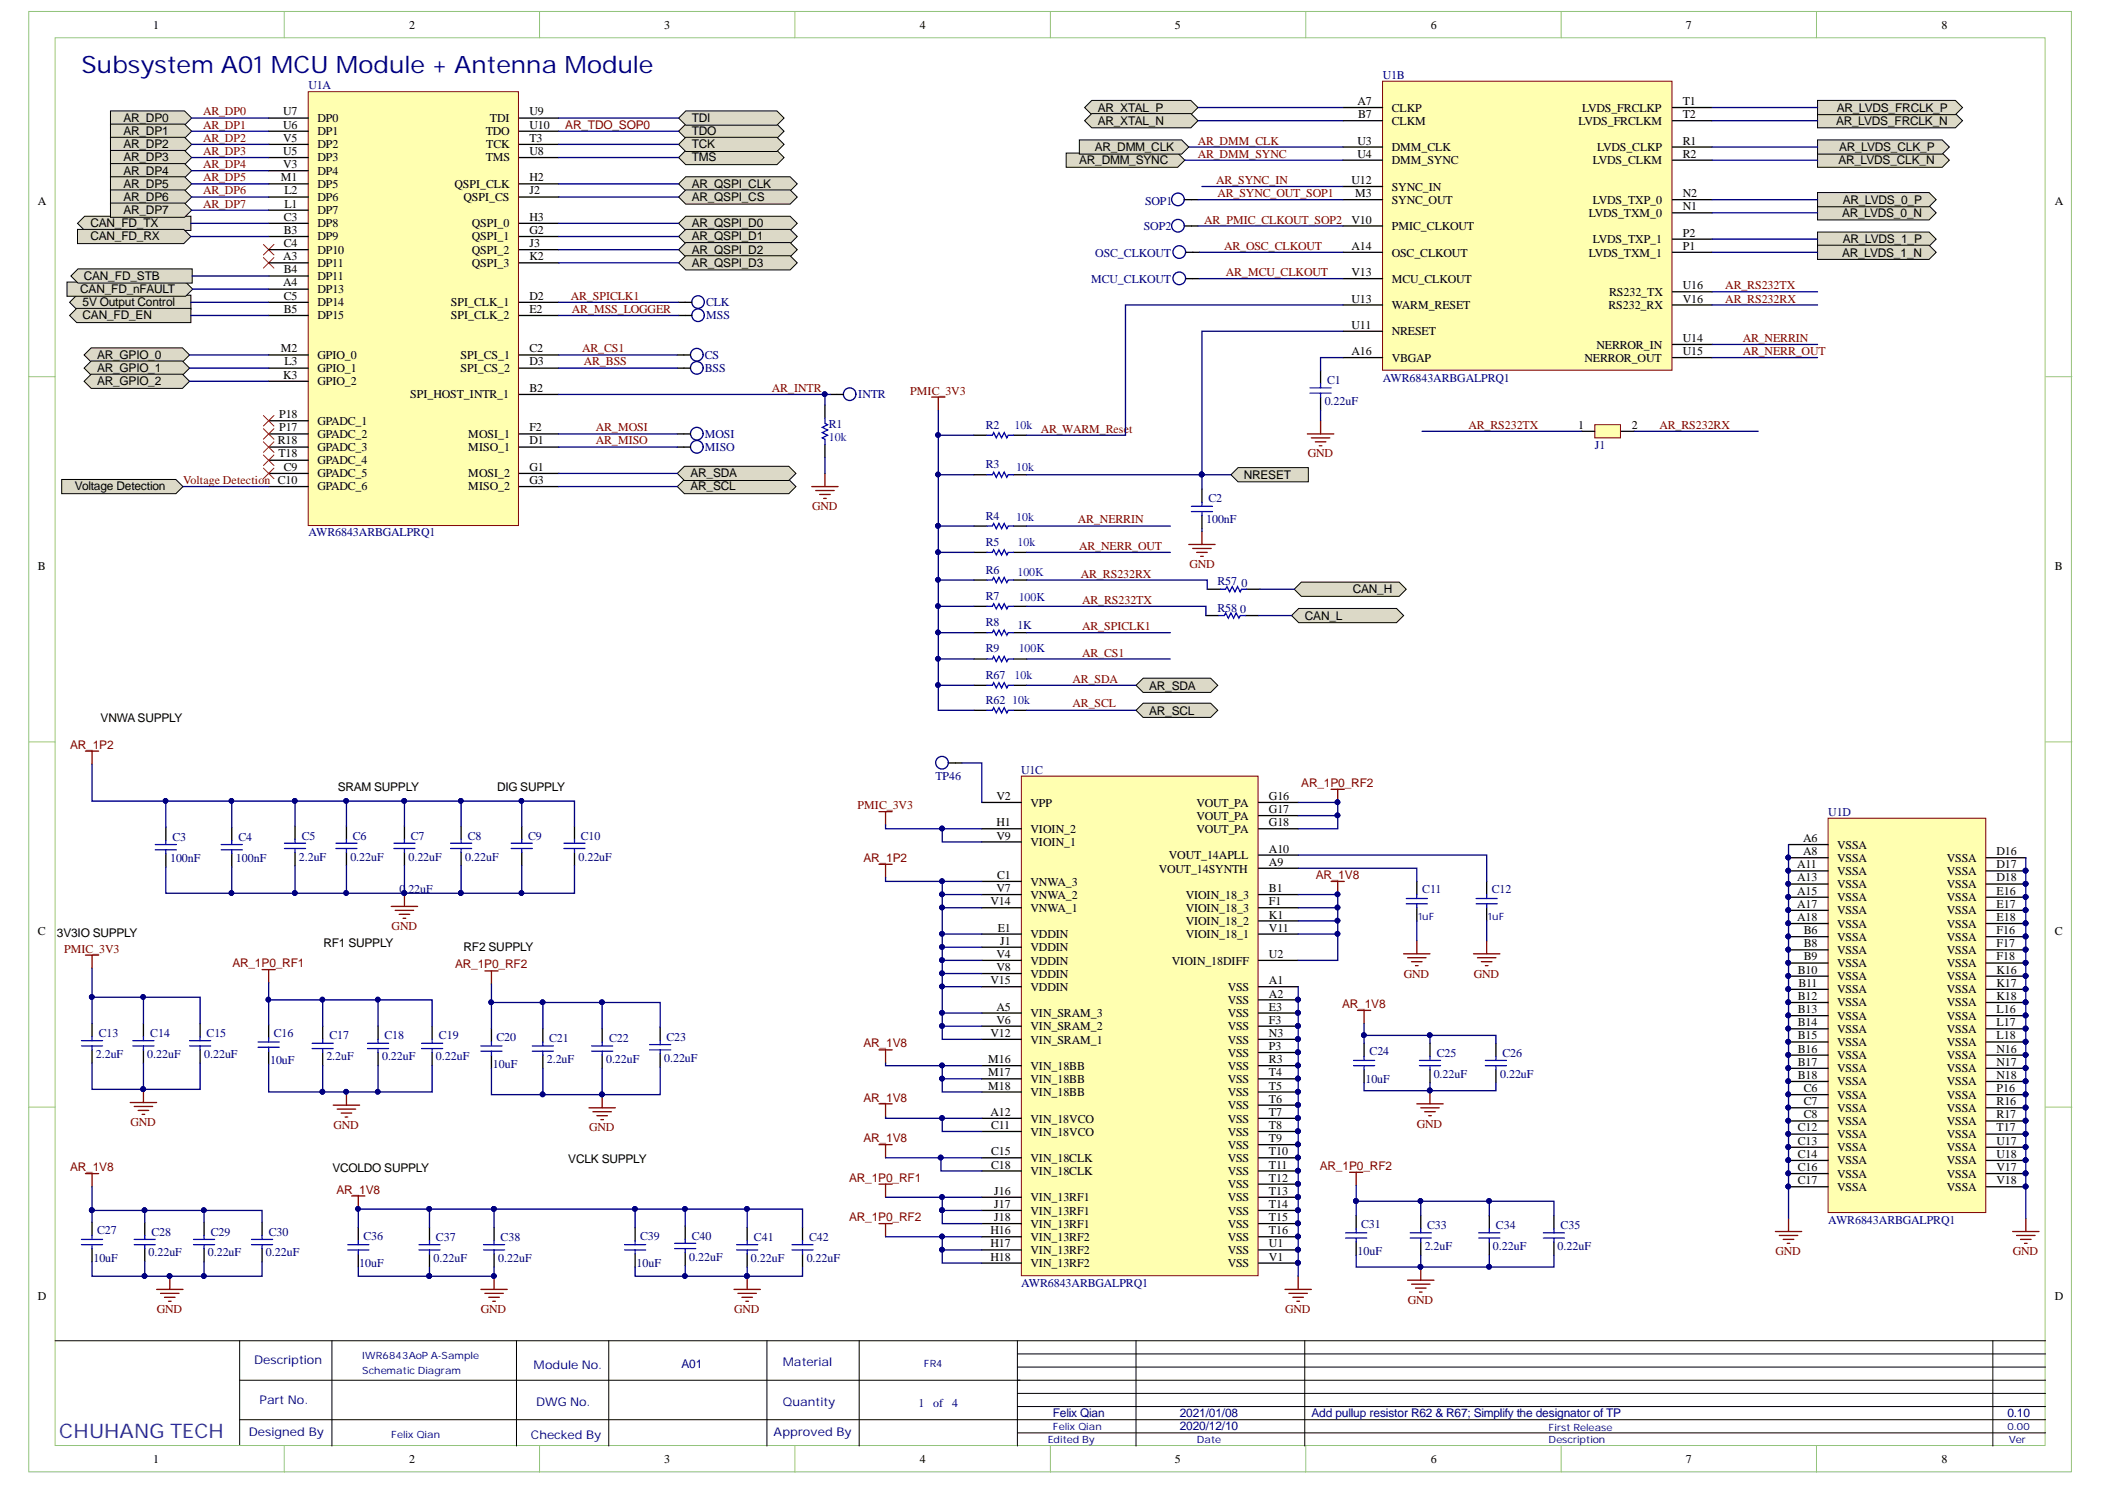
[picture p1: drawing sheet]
<svg xmlns="http://www.w3.org/2000/svg" width="297mm" height="210mm" viewBox="0 0 297 210" stroke-linecap="round" stroke-linejoin="round" font-family="sans-serif">
<defs><g id="words">
<text font-size="3.4" fill="#000080" x="11.5" y="10.4">Subsystem A01 MCU Module + Antenna Module</text>
<text font-size="2.8" fill="#0b5394" x="8.4" y="203">CHUHANG TECH</text>
<g font-size="1.7">
<text x="21.6" y="4">1</text>
<text x="57.7" y="4">2</text>
<text x="93.8" y="4">3</text>
<text x="129.9" y="4">4</text>
<text x="165.9" y="4">5</text>
<text x="202" y="4">6</text>
<text x="238" y="4">7</text>
<text x="274.1" y="4">8</text>
<text x="17.4" y="17.2">AR_DP0</text>
<text x="40" y="16.3">U7</text>
<text x="44.8" y="17.2">DP0</text>
<text x="69.2" y="17.2">TDI</text>
<text x="74.7" y="16.3">U9</text>
<text x="97.7" y="17.2">TDI</text>
<text x="155" y="15.8">AR_XTAL_P</text>
<text x="155" y="17.6">AR_XTAL_N</text>
<text x="191.7" y="14.9">A7</text>
<text x="191.8" y="16.7">B7</text>
<text x="196.5" y="15.8">CLKP</text>
<text x="196.5" y="17.6">CLKM</text>
<text x="222.9" y="17.6">LVDS_FRCLKM</text>
<text x="223.4" y="15.8">LVDS_FRCLKP</text>
<text x="237.6" y="14.9">T1</text>
<text x="237.6" y="16.7">T2</text>
<text x="259.2" y="17.6">AR_LVDS_FRCLK_N</text>
<text x="259.3" y="15.8">AR_LVDS_FRCLK_P</text>
<text x="17.4" y="19.1">AR_DP1</text>
<text x="17.4" y="20.9">AR_DP2</text>
<text x="17.4" y="22.8">AR_DP3</text>
<text x="40" y="18.1">U6</text>
<text x="40" y="20">V5</text>
<text x="40" y="21.9">U5</text>
<text x="40" y="23.7">V3</text>
<text x="44.8" y="19.1">DP1</text>
<text x="44.8" y="20.9">DP2</text>
<text x="44.8" y="22.8">DP3</text>
<text x="68.6" y="22.8">TMS</text>
<text x="68.6" y="19.1">TDO</text>
<text x="68.7" y="20.9">TCK</text>
<text x="74.7" y="21.9">U8</text>
<text x="74.7" y="20">T3</text>
<text x="74.7" y="18.1">U10</text>
<text x="97.7" y="19.1">TDO</text>
<text x="97.7" y="22.8">TMS</text>
<text x="97.7" y="20.9">TCK</text>
<text x="152.4" y="23.2">AR_DMM_SYNC</text>
<text x="154.6" y="21.4">AR_DMM_CLK</text>
<text x="191.7" y="20.4">U3</text>
<text x="191.7" y="22.3">U4</text>
<text x="196.5" y="21.4">DMM_CLK</text>
<text x="196.5" y="23.2">DMM_SYNC</text>
<text x="224.9" y="23.2">LVDS_CLKM</text>
<text x="225.5" y="21.4">LVDS_CLKP</text>
<text x="237.6" y="20.4">R1</text>
<text x="237.6" y="22.3">R2</text>
<text x="259.6" y="23.2">AR_LVDS_CLK_N</text>
<text x="259.6" y="21.4">AR_LVDS_CLK_P</text>
<text x="5.3" y="28.9">A</text>
<text x="17.4" y="24.6">AR_DP4</text>
<text x="17.4" y="26.5">AR_DP5</text>
<text x="17.4" y="28.4">AR_DP6</text>
<text x="39.7" y="25.6">M1</text>
<text x="40.2" y="27.4">L2</text>
<text x="40.2" y="29.3">L1</text>
<text x="44.8" y="24.6">DP4</text>
<text x="44.8" y="26.5">DP5</text>
<text x="44.8" y="28.4">DP6</text>
<text x="64.2" y="26.5">QSPI_CLK</text>
<text x="65.4" y="28.4">QSPI_CS</text>
<text x="74.7" y="27.4">J2</text>
<text x="74.7" y="25.6">H2</text>
<text x="97.7" y="26.5">AR_QSPI_CLK</text>
<text x="97.7" y="28.4">AR_QSPI_CS</text>
<text x="190.8" y="26">U12</text>
<text x="191.3" y="27.9">M3</text>
<text x="196.5" y="28.8">SYNC_OUT</text>
<text x="196.5" y="26.9">SYNC_IN</text>
<text x="224.9" y="28.8">LVDS_TXP_0</text>
<text x="237.6" y="27.9">N2</text>
<text x="237.6" y="29.7">N1</text>
<text x="260.1" y="28.8">AR_LVDS_0_P</text>
<text x="290.1" y="28.9">A</text>
<text x="12.8" y="32.1">CAN_FD_TX</text>
<text x="12.8" y="33.9">CAN_FD_RX</text>
<text x="17.4" y="30.2">AR_DP7</text>
<text x="40.1" y="31.1">C3</text>
<text x="40.1" y="33">B3</text>
<text x="40.1" y="34.9">C4</text>
<text x="44.8" y="30.2">DP7</text>
<text x="44.8" y="32.1">DP8</text>
<text x="44.8" y="33.9">DP9</text>
<text x="44.8" y="35.8">DP10</text>
<text x="66.6" y="35.8">QSPI_2</text>
<text x="66.6" y="33.9">QSPI_1</text>
<text x="66.6" y="32.1">QSPI_0</text>
<text x="74.7" y="34.9">J3</text>
<text x="74.7" y="33">G2</text>
<text x="74.7" y="31.1">H3</text>
<text x="97.7" y="32.1">AR_QSPI_D0</text>
<text x="97.7" y="33.9">AR_QSPI_D1</text>
<text x="97.7" y="35.8">AR_QSPI_D2</text>
<text x="190.8" y="35.3">A14</text>
<text x="190.8" y="31.6">V10</text>
<text x="196.5" y="32.5">PMIC_CLKOUT</text>
<text x="224.3" y="30.6">LVDS_TXM_0</text>
<text x="224.9" y="34.4">LVDS_TXP_1</text>
<text x="237.6" y="33.4">P2</text>
<text x="237.6" y="35.3">P1</text>
<text x="260.1" y="30.6">AR_LVDS_0_N</text>
<text x="260.1" y="34.4">AR_LVDS_1_P</text>
<text x="11.3" y="41.4">CAN_FD_nFAULT</text>
<text x="11.8" y="39.5">CAN_FD_STB</text>
<text x="40" y="36.7">A3</text>
<text x="40" y="40.4">A4</text>
<text x="40.1" y="38.6">B4</text>
<text x="44.8" y="37.6">DP11</text>
<text x="44.8" y="39.5">DP11</text>
<text x="44.8" y="41.4">DP13</text>
<text x="66.6" y="37.6">QSPI_3</text>
<text x="74.7" y="36.7">K2</text>
<text x="97.7" y="37.6">AR_QSPI_D3</text>
<text x="190.8" y="39">V13</text>
<text x="196.5" y="39.9">MCU_CLKOUT</text>
<text x="196.5" y="36.2">OSC_CLKOUT</text>
<text x="224.3" y="36.2">LVDS_TXM_1</text>
<text x="227.2" y="41.8">RS232_TX</text>
<text x="237.6" y="40.9">U16</text>
<text x="260.1" y="36.2">AR_LVDS_1_N</text>
<text x="11.7" y="43.2">5V Output Control</text>
<text x="11.7" y="45.1">CAN_FD_EN</text>
<text x="40.1" y="42.3">C5</text>
<text x="40.1" y="44.1">B5</text>
<text x="44.8" y="43.2">DP14</text>
<text x="44.8" y="45.1">DP15</text>
<text x="63.7" y="45.1">SPI_CLK_2</text>
<text x="63.7" y="43.2">SPI_CLK_1</text>
<text x="74.7" y="44.1">E2</text>
<text x="74.7" y="42.3">D2</text>
<text x="190.8" y="46.4">U11</text>
<text x="190.8" y="42.7">U13</text>
<text x="196.5" y="47.4">NRESET</text>
<text x="196.5" y="43.6">WARM_RESET</text>
<text x="227.1" y="43.6">RS232_RX</text>
<text x="237.6" y="42.7">V16</text>
<text x="13.7" y="50.6">AR_GPIO_0</text>
<text x="13.7" y="52.5">AR_GPIO_1</text>
<text x="39.7" y="49.7">M2</text>
<text x="40" y="53.4">K3</text>
<text x="40.2" y="51.6">L3</text>
<text x="44.8" y="50.6">GPIO_0</text>
<text x="44.8" y="52.5">GPIO_1</text>
<text x="65" y="52.5">SPI_CS_2</text>
<text x="65" y="50.6">SPI_CS_1</text>
<text x="74.7" y="51.6">D3</text>
<text x="74.7" y="49.7">C2</text>
<text x="190.8" y="50.1">A16</text>
<text x="196.5" y="51.1">VBGAP</text>
<text x="223.7" y="51.1">NERROR_OUT</text>
<text x="225.4" y="49.2">NERROR_IN</text>
<text x="237.6" y="50.1">U15</text>
<text x="237.6" y="48.3">U14</text>
<text x="13.7" y="54.4">AR_GPIO_2</text>
<text x="39.4" y="59">P18</text>
<text x="44.8" y="54.4">GPIO_2</text>
<text x="44.8" y="59.9">GPADC_1</text>
<text x="57.9" y="56.2">SPI_HOST_INTR_1</text>
<text x="74.7" y="55.3">B2</text>
<text x="39.2" y="62.7">R18</text>
<text x="39.3" y="64.6">T18</text>
<text x="39.4" y="60.9">P17</text>
<text x="44.8" y="61.8">GPADC_2</text>
<text x="44.8" y="63.6">GPADC_3</text>
<text x="44.8" y="65.5">GPADC_4</text>
<text x="66.1" y="63.6">MISO_1</text>
<text x="66.1" y="61.8">MOSI_1</text>
<text x="74.7" y="62.7">D1</text>
<text x="74.7" y="60.9">F2</text>
<text x="222.8" y="60.5">1</text>
<text x="230.4" y="60.5">2</text>
<text x="10.6" y="69.2">Voltage Detection</text>
<text x="40.1" y="66.4">C9</text>
<text x="44.8" y="67.4">GPADC_5</text>
<text x="44.8" y="69.2">GPADC_6</text>
<text x="66.1" y="69.2">MISO_2</text>
<text x="66.1" y="67.4">MOSI_2</text>
<text x="74.7" y="68.3">G3</text>
<text x="74.7" y="66.4">G1</text>
<text x="97.5" y="69.2">AR_SCL</text>
<text x="97.5" y="67.4">AR_SDA</text>
<text x="175.6" y="67.6">NRESET</text>
<text x="5.3" y="80.4">B</text>
<text x="191" y="83.7">CAN_H</text>
<text x="290.1" y="80.4">B</text>
<text x="184.2" y="87.5">CAN_L</text>
<text x="14.2" y="102">VNWA SUPPLY</text>
<text x="162.2" y="97.3">AR_SDA</text>
<text x="162.2" y="100.9">AR_SCL</text>
<text x="47.7" y="111.6">SRAM SUPPLY</text>
<text x="70.2" y="111.6">DIG SUPPLY</text>
<text x="140.7" y="112.9">V2</text>
<text x="145.5" y="113.9">VPP</text>
<text x="168.9" y="113.9">VOUT_PA</text>
<text x="179.2" y="112.9">G16</text>
<text x="140.7" y="116.7">H1</text>
<text x="140.7" y="118.5">V9</text>
<text x="145.5" y="117.6">VIOIN_2</text>
<text x="145.5" y="119.4">VIOIN_1</text>
<text x="168.9" y="115.7">VOUT_PA</text>
<text x="168.9" y="117.6">VOUT_PA</text>
<text x="179.2" y="114.8">G17</text>
<text x="179.2" y="116.7">G18</text>
<text x="254.6" y="118.9">A6</text>
<text x="259.4" y="119.8">VSSA</text>
<text x="140.7" y="125.9">V7</text>
<text x="140.8" y="124.1">C1</text>
<text x="145.5" y="125">VNWA_3</text>
<text x="163.6" y="123.2">VOUT_14SYNTH</text>
<text x="165" y="121.3">VOUT_14APLL</text>
<text x="179.2" y="120.4">A10</text>
<text x="179.2" y="122.2">A9</text>
<text x="179.2" y="125.9">B1</text>
<text x="253.7" y="122.6">A11</text>
<text x="253.7" y="124.4">A13</text>
<text x="254.6" y="120.7">A8</text>
<text x="259.4" y="121.6">VSSA</text>
<text x="259.4" y="123.5">VSSA</text>
<text x="259.4" y="125.4">VSSA</text>
<text x="274.9" y="121.6">VSSA</text>
<text x="274.9" y="123.5">VSSA</text>
<text x="274.9" y="125.4">VSSA</text>
<text x="281.9" y="120.7">D16</text>
<text x="281.9" y="122.6">D17</text>
<text x="281.9" y="124.4">D18</text>
<text x="139.8" y="127.8">V14</text>
<text x="140.9" y="131.5">E1</text>
<text x="145.5" y="126.9">VNWA_2</text>
<text x="145.5" y="128.7">VNWA_1</text>
<text x="167.4" y="126.9">VIOIN_18_3</text>
<text x="167.4" y="128.7">VIOIN_18_3</text>
<text x="167.4" y="130.6">VIOIN_18_2</text>
<text x="179.2" y="127.8">F1</text>
<text x="179.2" y="129.7">K1</text>
<text x="179.2" y="131.5">V11</text>
<text x="253.7" y="126.3">A15</text>
<text x="253.7" y="128.1">A17</text>
<text x="253.7" y="130">A18</text>
<text x="254.7" y="131.9">B6</text>
<text x="259.4" y="127.2">VSSA</text>
<text x="259.4" y="129.1">VSSA</text>
<text x="259.4" y="130.9">VSSA</text>
<text x="274.9" y="127.2">VSSA</text>
<text x="274.9" y="129.1">VSSA</text>
<text x="274.9" y="130.9">VSSA</text>
<text x="281.9" y="126.3">E16</text>
<text x="281.9" y="128.1">E17</text>
<text x="281.9" y="130">E18</text>
<text x="281.9" y="131.9">F16</text>
<text x="5.3" y="132">C</text>
<text x="8" y="132.3">3V3IO SUPPLY</text>
<text x="45.7" y="133.7">RF1 SUPPLY</text>
<text x="65.4" y="134.3">RF2 SUPPLY</text>
<text x="140.7" y="135.2">V4</text>
<text x="140.7" y="137.1">V8</text>
<text x="141.2" y="133.4">J1</text>
<text x="145.5" y="132.5">VDDIN</text>
<text x="145.5" y="134.3">VDDIN</text>
<text x="145.5" y="136.2">VDDIN</text>
<text x="165.5" y="136.2">VIOIN_18DIFF</text>
<text x="167.4" y="132.5">VIOIN_18_1</text>
<text x="179.2" y="135.2">U2</text>
<text x="253.8" y="137.4">B10</text>
<text x="254.7" y="133.7">B8</text>
<text x="254.7" y="135.6">B9</text>
<text x="259.4" y="132.8">VSSA</text>
<text x="259.4" y="134.6">VSSA</text>
<text x="259.4" y="136.5">VSSA</text>
<text x="274.9" y="132.8">VSSA</text>
<text x="274.9" y="134.6">VSSA</text>
<text x="274.9" y="136.5">VSSA</text>
<text x="281.9" y="133.7">F17</text>
<text x="281.9" y="135.6">F18</text>
<text x="281.9" y="137.4">K16</text>
<text x="290.1" y="132">C</text>
<text x="139.8" y="139">V15</text>
<text x="140.7" y="142.7">A5</text>
<text x="145.5" y="143.6">VIN_SRAM_3</text>
<text x="145.5" y="138">VDDIN</text>
<text x="145.5" y="139.9">VDDIN</text>
<text x="173.3" y="139.9">VSS</text>
<text x="173.3" y="141.7">VSS</text>
<text x="173.3" y="143.6">VSS</text>
<text x="179.2" y="139">A1</text>
<text x="179.2" y="140.8">A2</text>
<text x="179.2" y="142.7">E3</text>
<text x="253.8" y="141.1">B12</text>
<text x="253.8" y="143">B13</text>
<text x="253.9" y="139.3">B11</text>
<text x="259.4" y="138.4">VSSA</text>
<text x="259.4" y="140.2">VSSA</text>
<text x="259.4" y="142.1">VSSA</text>
<text x="259.4" y="143.9">VSSA</text>
<text x="274.9" y="138.4">VSSA</text>
<text x="274.9" y="140.2">VSSA</text>
<text x="274.9" y="142.1">VSSA</text>
<text x="274.9" y="143.9">VSSA</text>
<text x="281.9" y="139.3">K17</text>
<text x="281.9" y="141.1">K18</text>
<text x="281.9" y="143">L16</text>
<text x="139.8" y="146.4">V12</text>
<text x="140.7" y="144.5">V6</text>
<text x="145.5" y="145.5">VIN_SRAM_2</text>
<text x="145.5" y="147.3">VIN_SRAM_1</text>
<text x="173.3" y="145.5">VSS</text>
<text x="173.3" y="147.3">VSS</text>
<text x="173.3" y="149.2">VSS</text>
<text x="179.2" y="144.5">F3</text>
<text x="179.2" y="146.4">N3</text>
<text x="179.2" y="148.2">P3</text>
<text x="253.8" y="144.9">B14</text>
<text x="253.8" y="146.7">B15</text>
<text x="253.8" y="148.6">B16</text>
<text x="259.4" y="145.8">VSSA</text>
<text x="259.4" y="147.6">VSSA</text>
<text x="259.4" y="149.5">VSSA</text>
<text x="274.9" y="145.8">VSSA</text>
<text x="274.9" y="147.6">VSSA</text>
<text x="274.9" y="149.5">VSSA</text>
<text x="281.9" y="144.9">L17</text>
<text x="281.9" y="146.7">L18</text>
<text x="281.9" y="148.6">N16</text>
<text x="139.5" y="150.1">M16</text>
<text x="139.5" y="152">M17</text>
<text x="139.5" y="153.8">M18</text>
<text x="145.5" y="151">VIN_18BB</text>
<text x="145.5" y="152.9">VIN_18BB</text>
<text x="145.5" y="154.7">VIN_18BB</text>
<text x="173.3" y="151">VSS</text>
<text x="173.3" y="152.9">VSS</text>
<text x="173.3" y="154.7">VSS</text>
<text x="179.2" y="150.1">R3</text>
<text x="179.2" y="152">T4</text>
<text x="179.2" y="153.8">T5</text>
<text x="179.2" y="155.7">T6</text>
<text x="253.8" y="150.4">B17</text>
<text x="253.8" y="152.3">B18</text>
<text x="254.7" y="154.1">C6</text>
<text x="259.4" y="151.4">VSSA</text>
<text x="259.4" y="153.2">VSSA</text>
<text x="259.4" y="155.1">VSSA</text>
<text x="274.9" y="151.4">VSSA</text>
<text x="274.9" y="153.2">VSSA</text>
<text x="274.9" y="155.1">VSSA</text>
<text x="281.9" y="150.4">N17</text>
<text x="281.9" y="152.3">N18</text>
<text x="281.9" y="154.1">P16</text>
<text x="139.8" y="157.5">A12</text>
<text x="139.9" y="159.4">C11</text>
<text x="145.5" y="158.5">VIN_18VCO</text>
<text x="145.5" y="160.3">VIN_18VCO</text>
<text x="173.3" y="156.6">VSS</text>
<text x="173.3" y="158.5">VSS</text>
<text x="173.3" y="160.3">VSS</text>
<text x="179.2" y="157.5">T7</text>
<text x="179.2" y="159.4">T8</text>
<text x="179.2" y="161.2">T9</text>
<text x="253.8" y="159.7">C12</text>
<text x="253.8" y="161.6">C13</text>
<text x="254.7" y="156">C7</text>
<text x="254.7" y="157.9">C8</text>
<text x="259.4" y="156.9">VSSA</text>
<text x="259.4" y="158.8">VSSA</text>
<text x="259.4" y="160.6">VSSA</text>
<text x="274.9" y="156.9">VSSA</text>
<text x="274.9" y="158.8">VSSA</text>
<text x="274.9" y="160.6">VSSA</text>
<text x="281.9" y="156">R16</text>
<text x="281.9" y="157.9">R17</text>
<text x="281.9" y="159.7">T17</text>
<text x="281.9" y="161.6">U17</text>
<text x="46.9" y="165.5">VCOLDO SUPPLY</text>
<text x="80.2" y="164.2">VCLK SUPPLY</text>
<text x="139.9" y="163.1">C15</text>
<text x="139.9" y="165">C18</text>
<text x="145.5" y="164">VIN_18CLK</text>
<text x="145.5" y="165.9">VIN_18CLK</text>
<text x="173.3" y="162.2">VSS</text>
<text x="173.3" y="164">VSS</text>
<text x="173.3" y="165.9">VSS</text>
<text x="173.3" y="167.7">VSS</text>
<text x="179.2" y="163.1">T10</text>
<text x="179.2" y="165">T11</text>
<text x="179.2" y="166.8">T12</text>
<text x="253.8" y="163.4">C14</text>
<text x="253.8" y="165.3">C16</text>
<text x="253.8" y="167.1">C17</text>
<text x="259.4" y="162.5">VSSA</text>
<text x="259.4" y="164.4">VSSA</text>
<text x="259.4" y="166.2">VSSA</text>
<text x="274.9" y="162.5">VSSA</text>
<text x="274.9" y="164.4">VSSA</text>
<text x="274.9" y="166.2">VSSA</text>
<text x="281.9" y="163.4">U18</text>
<text x="281.9" y="165.3">V17</text>
<text x="281.9" y="167.1">V18</text>
<text x="140.3" y="168.7">J16</text>
<text x="140.3" y="170.5">J17</text>
<text x="140.3" y="172.4">J18</text>
<text x="145.5" y="169.6">VIN_13RF1</text>
<text x="145.5" y="171.5">VIN_13RF1</text>
<text x="145.5" y="173.3">VIN_13RF1</text>
<text x="173.3" y="169.6">VSS</text>
<text x="173.3" y="171.5">VSS</text>
<text x="173.3" y="173.3">VSS</text>
<text x="179.2" y="168.7">T13</text>
<text x="179.2" y="170.5">T14</text>
<text x="179.2" y="172.4">T15</text>
<text x="259.4" y="168.1">VSSA</text>
<text x="274.9" y="168.1">VSSA</text>
<text x="139.8" y="174.2">H16</text>
<text x="139.8" y="176.1">H17</text>
<text x="139.8" y="178">H18</text>
<text x="145.5" y="175.2">VIN_13RF2</text>
<text x="145.5" y="177">VIN_13RF2</text>
<text x="145.5" y="178.9">VIN_13RF2</text>
<text x="173.3" y="177">VSS</text>
<text x="173.3" y="178.9">VSS</text>
<text x="173.3" y="175.2">VSS</text>
<text x="179.2" y="176.1">U1</text>
<text x="179.2" y="178">V1</text>
<text x="179.2" y="174.2">T16</text>
<text x="5.3" y="183.5">D</text>
<text x="290.1" y="183.5">D</text>
<text x="21.6" y="206.6">1</text>
<text x="57.7" y="206.6">2</text>
<text x="93.8" y="206.6">3</text>
<text x="129.9" y="206.6">4</text>
<text x="165.9" y="206.6">5</text>
<text x="202" y="206.6">6</text>
<text x="238" y="206.6">7</text>
<text x="274.1" y="206.6">8</text>
</g>
<g font-size="1.7" fill="#000080">
<text x="195.2" y="11.1">U1B</text>
<text x="43.5" y="12.6">U1A</text>
<text x="161.7" y="29">SOP1</text>
<text x="161.5" y="32.5">SOP2</text>
<text x="154" y="39.9">MCU_CLKOUT</text>
<text x="154.6" y="36.2">OSC_CLKOUT</text>
<text x="99.7" y="43.2">CLK</text>
<text x="99.7" y="45.1">MSS</text>
<text x="99.5" y="50.6">CS</text>
<text x="99.5" y="52.5">BSS</text>
<text x="195.2" y="53.9">AWR6843ARBGALPRQ1</text>
<text x="121.2" y="56.2">INTR</text>
<text x="187" y="57.1">0.22uF</text>
<text x="187.4" y="54.2">C1</text>
<text x="99.5" y="61.8">MOSI</text>
<text x="99.5" y="63.6">MISO</text>
<text x="117" y="60.4">R1</text>
<text x="139.2" y="60.5">R2</text>
<text x="225.1" y="63.4">J1</text>
<text x="139.2" y="66.1">R3</text>
<text x="170.6" y="70.9">C2</text>
<text x="43.5" y="75.7">AWR6843ARBGALPRQ1</text>
<text x="139.2" y="73.4">R4</text>
<text x="139.2" y="77.1">R5</text>
<text x="170.3" y="73.9">100nF</text>
<text x="139.2" y="81">R6</text>
<text x="171.9" y="82.6">R57</text>
<text x="175.3" y="82.8">0</text>
<text x="139.2" y="88.4">R8</text>
<text x="139.2" y="84.7">R7</text>
<text x="143.6" y="88.7">1K</text>
<text x="171.9" y="86.4">R58</text>
<text x="175.1" y="86.5">0</text>
<text x="139.2" y="92.1">R9</text>
<text x="139.2" y="95.8">R67</text>
<text x="139.2" y="99.4">R62</text>
<text x="132.1" y="110.2">TP46</text>
<text x="144.2" y="109.2">U1C</text>
<text x="24.3" y="118.7">C3</text>
<text x="33.6" y="118.7">C4</text>
<text x="42.6" y="118.5">C5</text>
<text x="49.8" y="118.5">C6</text>
<text x="58" y="118.5">C7</text>
<text x="66" y="118.5">C8</text>
<text x="74.6" y="118.5">C9</text>
<text x="82" y="118.5">C10</text>
<text x="258.1" y="115.1">U1D</text>
<text x="24" y="121.6">100nF</text>
<text x="33.3" y="121.6">100nF</text>
<text x="42.2" y="121.5">2.2uF</text>
<text x="49.5" y="121.5">0.22uF</text>
<text x="57.7" y="121.5">0.22uF</text>
<text x="65.7" y="121.5">0.22uF</text>
<text x="81.7" y="121.5">0.22uF</text>
<text x="56.4" y="126.1">0.22uF</text>
<text x="200.8" y="126.1">C11</text>
<text x="210.6" y="126.1">C12</text>
<text x="13.5" y="149.3">2.2uF</text>
<text x="14" y="146.4">C13</text>
<text x="20.8" y="149.3">0.22uF</text>
<text x="21.2" y="146.4">C14</text>
<text x="28.8" y="149.3">0.22uF</text>
<text x="29.2" y="146.4">C15</text>
<text x="38.6" y="146.4">C16</text>
<text x="46.1" y="149.7">2.2uF</text>
<text x="46.5" y="146.7">C17</text>
<text x="53.9" y="149.7">0.22uF</text>
<text x="54.3" y="146.7">C18</text>
<text x="61.5" y="149.7">0.22uF</text>
<text x="62" y="146.7">C19</text>
<text x="70.1" y="146.9">C20</text>
<text x="77.5" y="147.1">C21</text>
<text x="86" y="147.1">C22</text>
<text x="93.8" y="149.8">0.22uF</text>
<text x="94.1" y="146.9">C23</text>
<text x="193.4" y="148.9">C24</text>
<text x="202.8" y="149.2">C25</text>
<text x="212.1" y="149.2">C26</text>
<text x="38.1" y="150.3">10uF</text>
<text x="69.6" y="150.8">10uF</text>
<text x="77.2" y="150.1">2.2uF</text>
<text x="85.6" y="150.1">0.22uF</text>
<text x="192.8" y="152.9">10uF</text>
<text x="202.4" y="152.1">0.22uF</text>
<text x="211.8" y="152.1">0.22uF</text>
<text x="192.2" y="173.3">C31</text>
<text x="201.5" y="173.5">C33</text>
<text x="211.2" y="173.5">C34</text>
<text x="220.3" y="173.5">C35</text>
<text x="258.1" y="172.7">AWR6843ARBGALPRQ1</text>
<text x="13.2" y="178.1">10uF</text>
<text x="13.7" y="174.2">C27</text>
<text x="21" y="177.4">0.22uF</text>
<text x="21.4" y="174.4">C28</text>
<text x="29.3" y="177.4">0.22uF</text>
<text x="29.8" y="174.4">C29</text>
<text x="37.5" y="177.4">0.22uF</text>
<text x="38" y="174.4">C30</text>
<text x="50.7" y="178.9">10uF</text>
<text x="51.3" y="175">C36</text>
<text x="61.2" y="178.1">0.22uF</text>
<text x="61.5" y="175.2">C37</text>
<text x="70.3" y="178.1">0.22uF</text>
<text x="70.7" y="175.2">C38</text>
<text x="89.9" y="178.9">10uF</text>
<text x="90.4" y="175">C39</text>
<text x="97.3" y="178">0.22uF</text>
<text x="97.7" y="175">C40</text>
<text x="106" y="178.1">0.22uF</text>
<text x="106.4" y="175.2">C41</text>
<text x="113.9" y="178.1">0.22uF</text>
<text x="114.2" y="175.2">C42</text>
<text x="191.7" y="177.2">10uF</text>
<text x="201.1" y="176.4">2.2uF</text>
<text x="210.8" y="176.4">0.22uF</text>
<text x="219.9" y="176.4">0.22uF</text>
<text x="144.2" y="181.7">AWR6843ARBGALPRQ1</text>
<text x="35.9" y="192.5">Description</text>
<text x="75.3" y="193.2">Module No.</text>
<text x="96.2" y="193.1">A01</text>
<text x="110.5" y="192.8">Material</text>
<text x="35.1" y="202.7">Designed By</text>
<text x="36.6" y="198.2">Part No.</text>
<text x="75" y="203.1">Checked By</text>
<text x="75.7" y="198.4">DWG No.</text>
<text x="109.2" y="202.7">Approved By</text>
<text x="110.5" y="198.4">Quantity</text>
<text x="129.7" y="198.6">1</text>
<text x="131.7" y="198.6">of</text>
<text x="134.4" y="198.6">4</text>
<text x="148.6" y="200.1">Felix Qian</text>
<text x="166.6" y="201.9">2020/12/10</text>
<text x="166.6" y="200.1">2021/01/08</text>
<text x="185.2" y="200.1">Add pullup resistor R62 &amp; R67; Simplify the designator of TP</text>
<text x="283.4" y="200.1">0.10</text>
</g>
<g font-size="1.7" fill="#800000">
<text x="28.7" y="16.3">AR_DP0</text>
<text x="28.7" y="18.1">AR_DP1</text>
<text x="28.7" y="20">AR_DP2</text>
<text x="28.7" y="21.9">AR_DP3</text>
<text x="28.7" y="23.7">AR_DP4</text>
<text x="79.8" y="18.1">AR_TDO_SOP0</text>
<text x="169.1" y="20.4">AR_DMM_CLK</text>
<text x="169.1" y="22.3">AR_DMM_SYNC</text>
<text x="28.7" y="25.6">AR_DP5</text>
<text x="28.7" y="27.4">AR_DP6</text>
<text x="28.7" y="29.3">AR_DP7</text>
<text x="171.7" y="26">AR_SYNC_IN</text>
<text x="171.9" y="27.9">AR_SYNC_OUT_SOP1</text>
<text x="170" y="31.6">AR_PMIC_CLKOUT_SOP2</text>
<text x="172.8" y="35.3">AR_OSC_CLKOUT</text>
<text x="173.1" y="39">AR_MCU_CLKOUT</text>
<text x="243.6" y="40.9">AR_RS232TX</text>
<text x="80.6" y="42.3">AR_SPICLK1</text>
<text x="80.7" y="44.1">AR_MSS_LOGGER</text>
<text x="243.6" y="42.7">AR_RS232RX</text>
<text x="82.2" y="49.7">AR_CS1</text>
<text x="82.4" y="51.6">AR_BSS</text>
<text x="246" y="48.3">AR_NERRIN</text>
<text x="246" y="50.1">AR_NERR_OUT</text>
<text x="109" y="55.3">AR_INTR</text>
<text x="128.5" y="55.7">PMIC_3V3</text>
<text x="84.1" y="60.9">AR_MOSI</text>
<text x="84.1" y="62.7">AR_MISO</text>
<text x="146.9" y="61.1">AR_WARM_Reset</text>
<text x="184.6" y="64.6">GND</text>
<text x="207.3" y="60.5">AR_RS232TX</text>
<text x="234.3" y="60.5">AR_RS232RX</text>
<text x="25.9" y="68.3">Voltage Detection C10</text>
<text x="114.6" y="72">GND</text>
<text x="152.2" y="73.9">AR_NERRIN</text>
<text x="152.4" y="77.6">AR_NERR_OUT</text>
<text x="152.6" y="81.5">AR_RS232RX</text>
<text x="167.9" y="80.2">GND</text>
<text x="152.8" y="85.3">AR_RS232TX</text>
<text x="152.8" y="89">AR_SPICLK1</text>
<text x="152.8" y="92.7">AR_CS1</text>
<text x="151.4" y="96.4">AR_SDA</text>
<text x="151.4" y="99.9">AR_SCL</text>
<text x="9.9" y="105.7">AR_1P2</text>
<text x="183.7" y="111.1">AR_1P0_RF2</text>
<text x="121.1" y="114.2">PMIC_3V3</text>
<text x="121.9" y="121.6">AR_1P2</text>
<text x="185.7" y="124.1">AR_1V8</text>
<text x="55.3" y="131.3">GND</text>
<text x="9" y="134.5">PMIC_3V3</text>
<text x="32.8" y="136.5">AR_1P0_RF1</text>
<text x="64.3" y="136.7">AR_1P0_RF2</text>
<text x="189.5" y="142.2">AR_1V8</text>
<text x="198.2" y="138">GND</text>
<text x="208.1" y="138">GND</text>
<text x="121.9" y="147.8">AR_1V8</text>
<text x="121.9" y="155.5">AR_1V8</text>
<text x="18.4" y="159">GND</text>
<text x="47.1" y="159.4">GND</text>
<text x="83.2" y="159.7">GND</text>
<text x="121.9" y="161.2">AR_1V8</text>
<text x="200" y="159.2">GND</text>
<text x="9.9" y="165.3">AR_1V8</text>
<text x="119.9" y="166.8">AR_1P0_RF1</text>
<text x="186.3" y="165.1">AR_1P0_RF2</text>
<text x="47.5" y="168.5">AR_1V8</text>
<text x="119.9" y="172.4">AR_1P0_RF2</text>
<text x="250.7" y="177.2">GND</text>
<text x="284.2" y="177.2">GND</text>
<text x="22.2" y="185.4">GND</text>
<text x="67.9" y="185.4">GND</text>
<text x="103.7" y="185.4">GND</text>
<text x="181.4" y="185.4">GND</text>
<text x="198.8" y="184">GND</text>
</g>
<g font-size="1.7" fill="#00f">
<text x="117" y="62.2">10k</text>
<text x="143.2" y="60.5">10k</text>
<text x="143.5" y="66.4">10k</text>
<text x="143.5" y="73.5">10k</text>
<text x="143.6" y="77.1">10k</text>
<text x="143.6" y="81.3">100K</text>
<text x="143.8" y="84.8">100K</text>
<text x="143.2" y="95.8">10k</text>
<text x="143.8" y="92.1">100K</text>
<text x="142.9" y="99.4">10k</text>
</g>
<g font-size="1.4" fill="#000080">
<text x="200.2" y="129.9">1uF</text>
<text x="210.1" y="129.9">1uF</text>
<text x="51.1" y="191.8">IWR6843AoP A-Sample</text>
<text x="51.1" y="194">Schematic Diagram</text>
<text x="130.4" y="192.9">FR4</text>
<text x="55.2" y="202.9">Felix Qian</text>
<text x="147.9" y="203.7">Edited By</text>
<text x="148.7" y="201.8">Felix Qian</text>
<text x="168.9" y="203.7">Date</text>
<text x="218.6" y="203.7">Description</text>
<text x="218.6" y="202">First Release</text>
<text x="283.4" y="201.8">0.00</text>
<text x="283.6" y="203.7">Ver</text>
</g>
</g></defs>
<g fill="#fff" stroke="#93c47d" stroke-width=".14">
<path d="M4.1 1.6h288.3v206.2h-288.3z"/>
<path d="M7.8 5.3h280.9v198.7h-280.9z"/>
</g>
<g fill="none" stroke="#93c47d" stroke-width=".14">
<path d="M40.1 1.6v3.7M76.2 1.6v3.7M112.2 1.6v3.7M148.3 1.6v3.7M184.4 1.6v3.7M220.4 1.6v3.7M256.4 1.6v3.7M4.1 53.2h3.7M288.8 53.2h3.7M4.1 104.7h3.7M288.8 104.7h3.7M4.1 156.3h3.7"/>
<path d="M288.8 156.3h3.7M40.1 204.1v3.7M76.2 204.1v3.7M112.2 204.1v3.7M148.3 204.1v3.7M184.4 204.1v3.7M220.4 204.1v3.7M256.4 204.1v3.7"/>
</g>
<g fill="none" stroke="#000" stroke-width=".14">
<path d="M7.8 189.3h281M33.8 189.3v14.6M33.8 194.8h255M46.9 189.3v14.8M72.9 189.3v14.8M85.9 189.3v14.8M108.3 189.3v14.8M121.3 189.3v14.8M143.6 189.3v14.8M143.6 193h145.2M143.6 196.7h145.2M143.6 198.5h145.2"/>
<path d="M143.6 191.1h145.2M160.4 189.3v14.8M184.2 189.3v14.8M281.3 189.3v14.8M33.8 200.4h255M143.6 202.3h145.2"/>
</g>
<path d="M37.2 34.5l1.5 1.5M37.2 36.4l1.5 1.4M38.7 34.5l-1.5 1.5M38.7 36.4l-1.5 1.4" fill="none" stroke="#f00" stroke-width=".14"/>
<g fill="#dcd9c7" stroke="#000" stroke-width=".14">
<path d="M95.8 26l1-1h14.8l1 1-1 1h-14.8z" fill-rule="evenodd"/>
<path d="M95.8 31.5l1-1h14.8l1 1-1 1h-14.8z" fill-rule="evenodd"/>
<path d="M95.8 33.4l1-1h14.8l1 1-1 1h-14.8z" fill-rule="evenodd"/>
<path d="M95.8 35.2l1-1h14.8l1 1-1 1h-14.8z" fill-rule="evenodd"/>
<path d="M95.8 37.1l1-1h14.8l1 1-1 1h-14.8z" fill-rule="evenodd"/>
<path d="M95.8 27.8l1-1h14.8l1 1-1 1h-14.8z" fill-rule="evenodd"/>
</g>
<g fill="none" stroke="#800000" stroke-width=".19">
<path d="M131.5 56.1h1.9M132.5 56.1v1.8M12.1 106h1.8M13 106v1.9M12.1 134.8h1.8M13 134.8v1.9M37 136.9h1.9M37.9 136.9v1.8M68.4 137.1h1.9M69.4 137.1v1.8M124.1 167.1h1.9M124.1 172.7h1.9"/>
<path d="M125 167.1v1.9M125 172.7v1.9"/>
</g>
<g fill="#dcd9c7" stroke="#000" stroke-width=".14">
<path d="M10.9 31.5l1-1h15v2h-15z" fill-rule="evenodd"/>
<path d="M10.9 32.4h15l1 1-1 1h-15z" fill-rule="evenodd"/>
<path d="M153.1 15.2l1-1h14l1 1-1 1h-14z" fill-rule="evenodd"/>
<path d="M153.1 17l1-1h14l1 1-1 1h-14z" fill-rule="evenodd"/>
</g>
<path d="M124.1 114.6h1.9M125 114.6v1.8" fill="none" stroke="#800000" stroke-width=".19"/>
<g fill="#dcd9c7" stroke="#000" stroke-width=".14">
<path d="M95.6 68.7l1-1h14.8l1 1-1 1h-14.8z" fill-rule="evenodd"/>
<path d="M95.6 66.8l1-1h14.8l1 1-1 1h-14.8z" fill-rule="evenodd"/>
<path d="M9.8 42.7l1-1h16.1v2h-16.1z" fill-rule="evenodd"/>
<path d="M8.7 67.7h16.1l1 1-1 1h-16.1z" fill-rule="evenodd"/>
</g>
<path d="M258.1 115.5h22.2v55.7h-22.2z" fill="#ffffb0" stroke="#800000" stroke-width=".14"/>
<g fill="none" stroke="#000" stroke-width=".19">
<path d="M252.5 119.2h5.6M252.5 121.1h5.6M252.5 122.9h5.6M252.5 124.8h5.6M252.5 126.6h5.6M252.5 128.5h5.6M252.5 130.4h5.6M252.5 132.2h5.6M252.5 134.1h5.6M252.5 135.9h5.6M252.5 137.8h5.6M252.5 139.7h5.6"/>
<path d="M280.4 121.1h5.6M280.4 122.9h5.6M280.4 124.8h5.6M280.4 126.6h5.6M280.4 128.5h5.6M280.4 130.4h5.6M280.4 132.2h5.6M280.4 134.1h5.6M280.4 135.9h5.6M280.4 137.8h5.6M280.4 139.7h5.6M252.5 141.5h5.6"/>
<path d="M252.5 143.4h5.6M252.5 145.2h5.6M252.5 147.1h5.6M252.5 148.9h5.6M252.5 150.8h5.6M252.5 152.7h5.6M252.5 154.5h5.6M252.5 156.4h5.6M252.5 158.2h5.6M280.4 141.5h5.6M280.4 143.4h5.6M280.4 145.2h5.6"/>
<path d="M280.4 147.1h5.6M280.4 148.9h5.6M280.4 150.8h5.6M280.4 152.7h5.6M280.4 154.5h5.6M280.4 156.4h5.6M280.4 158.2h5.6M252.5 160.1h5.6M252.5 161.9h5.6M252.5 163.8h5.6M252.5 165.7h5.6M252.5 167.5h5.6"/>
<path d="M280.4 160.1h5.6M280.4 161.9h5.6M280.4 163.8h5.6M280.4 165.7h5.6M280.4 167.5h5.6"/>
</g>
<g fill="#000080" stroke="#000080" stroke-width=".14">
<circle cx="252.5" cy="121" r=".33"/>
<circle cx="252.5" cy="122.9" r=".33"/>
<circle cx="252.5" cy="124.8" r=".33"/>
<circle cx="252.5" cy="126.6" r=".33"/>
<circle cx="252.5" cy="128.5" r=".33"/>
<circle cx="252.5" cy="130.3" r=".33"/>
<circle cx="252.5" cy="132.2" r=".33"/>
<circle cx="252.5" cy="134" r=".33"/>
<circle cx="252.5" cy="135.9" r=".33"/>
<circle cx="252.5" cy="137.8" r=".33"/>
<circle cx="252.5" cy="139.6" r=".33"/>
<circle cx="252.5" cy="141.5" r=".33"/>
<circle cx="252.5" cy="143.3" r=".33"/>
<circle cx="252.5" cy="145.2" r=".33"/>
<circle cx="252.5" cy="147" r=".33"/>
<circle cx="252.5" cy="148.9" r=".33"/>
<circle cx="252.5" cy="150.8" r=".33"/>
<circle cx="252.5" cy="152.6" r=".33"/>
<circle cx="252.5" cy="154.5" r=".33"/>
<circle cx="252.5" cy="156.3" r=".33"/>
<circle cx="252.5" cy="158.2" r=".33"/>
<circle cx="252.5" cy="160.1" r=".33"/>
<circle cx="252.5" cy="161.9" r=".33"/>
<circle cx="252.5" cy="163.8" r=".33"/>
<circle cx="252.5" cy="165.6" r=".33"/>
<circle cx="252.5" cy="167.5" r=".33"/>
<circle cx="286" cy="122.9" r=".33"/>
<circle cx="286" cy="124.8" r=".33"/>
<circle cx="286" cy="126.6" r=".33"/>
<circle cx="286" cy="128.5" r=".33"/>
<circle cx="286" cy="130.3" r=".33"/>
<circle cx="286" cy="132.2" r=".33"/>
<circle cx="286" cy="134" r=".33"/>
<circle cx="286" cy="135.9" r=".33"/>
<circle cx="286" cy="137.8" r=".33"/>
<circle cx="286" cy="139.6" r=".33"/>
<circle cx="286" cy="141.5" r=".33"/>
<circle cx="286" cy="143.3" r=".33"/>
<circle cx="286" cy="145.2" r=".33"/>
<circle cx="286" cy="147" r=".33"/>
<circle cx="286" cy="148.9" r=".33"/>
<circle cx="286" cy="150.8" r=".33"/>
<circle cx="286" cy="152.6" r=".33"/>
<circle cx="286" cy="154.5" r=".33"/>
<circle cx="286" cy="156.3" r=".33"/>
<circle cx="286" cy="158.2" r=".33"/>
<circle cx="286" cy="160.1" r=".33"/>
<circle cx="286" cy="161.9" r=".33"/>
<circle cx="286" cy="163.8" r=".33"/>
<circle cx="286" cy="165.6" r=".33"/>
<circle cx="286" cy="167.5" r=".33"/>
</g>
<path d="M144.2 109.6h33.4v70.5h-33.4z" fill="#ffffb0" stroke="#800000" stroke-width=".14"/>
<g fill="none" stroke="#000" stroke-width=".19">
<path d="M138.6 113.3h5.6M138.6 117h5.6M138.6 118.8h5.6M177.7 113.3h5.6M177.7 117h5.6M177.7 115.1h5.6M138.6 124.4h5.6M138.6 126.3h5.6M138.6 128.1h5.6M138.6 131.9h5.6M138.6 133.7h5.6M138.6 135.6h5.6"/>
<path d="M138.6 137.4h5.6M138.6 139.3h5.6M177.7 126.3h5.6M177.7 128.1h5.6M177.7 131.9h5.6M177.7 135.6h5.6M177.7 139.3h5.6M177.7 120.7h5.6M177.7 122.6h5.6M177.7 130h5.6M138.6 144.9h5.6M138.6 146.7h5.6"/>
<path d="M138.6 143h5.6M138.6 150.4h5.6M138.6 152.3h5.6M138.6 154.1h5.6M138.6 157.9h5.6M138.6 159.7h5.6M177.7 144.9h5.6M177.7 146.7h5.6M177.7 143h5.6M177.7 150.4h5.6M177.7 152.3h5.6M177.7 154.1h5.6"/>
<path d="M177.7 157.9h5.6M177.7 159.7h5.6M177.7 141.1h5.6M177.7 148.6h5.6M177.7 156h5.6M138.6 163.4h5.6M138.6 165.3h5.6M138.6 169h5.6M138.6 170.9h5.6M138.6 172.7h5.6M138.6 174.6h5.6M138.6 176.4h5.6"/>
<path d="M138.6 178.3h5.6M177.7 163.4h5.6M177.7 165.3h5.6M177.7 169h5.6M177.7 170.9h5.6M177.7 172.7h5.6M177.7 174.6h5.6M177.7 176.4h5.6M177.7 178.3h5.6M177.7 161.6h5.6M177.7 167.1h5.6"/>
</g>
<g fill="#000080" stroke="#000080" stroke-width=".14">
<circle cx="183.2" cy="141.1" r=".33"/>
<circle cx="183.2" cy="143" r=".33"/>
<circle cx="183.2" cy="144.8" r=".33"/>
<circle cx="183.2" cy="146.7" r=".33"/>
<circle cx="183.2" cy="148.5" r=".33"/>
<circle cx="183.2" cy="150.4" r=".33"/>
<circle cx="183.2" cy="152.2" r=".33"/>
<circle cx="183.2" cy="154.1" r=".33"/>
<circle cx="183.2" cy="156" r=".33"/>
<circle cx="183.2" cy="176.4" r=".33"/>
<circle cx="183.2" cy="178.3" r=".33"/>
<circle cx="183.2" cy="157.8" r=".33"/>
<circle cx="183.2" cy="159.7" r=".33"/>
<circle cx="183.2" cy="161.5" r=".33"/>
<circle cx="183.2" cy="163.4" r=".33"/>
<circle cx="183.2" cy="165.3" r=".33"/>
<circle cx="183.2" cy="167.1" r=".33"/>
<circle cx="183.2" cy="169" r=".33"/>
<circle cx="183.2" cy="170.8" r=".33"/>
<circle cx="183.2" cy="172.7" r=".33"/>
<circle cx="183.2" cy="174.5" r=".33"/>
</g>
<path d="M43.5 13h29.7v61.2h-29.7z" fill="#ffffb0" stroke="#800000" stroke-width=".14"/>
<g fill="none" stroke="#000" stroke-width=".19">
<path d="M37.9 16.7h5.6M37.9 18.5h5.6M73.3 16.7h5.6M73.3 18.5h5.6M37.9 20.4h5.6M37.9 22.2h5.6M37.9 24.1h5.6M37.9 26h5.6M37.9 27.8h5.6M37.9 29.7h5.6M37.9 31.5h5.6M37.9 33.4h5.6"/>
<path d="M37.9 35.2h5.6M37.9 37.1h5.6M37.9 39h5.6M73.3 20.4h5.6M73.3 22.2h5.6M73.3 26h5.6M73.3 27.8h5.6M73.3 31.5h5.6M73.3 33.4h5.6M73.3 35.2h5.6M73.3 37.1h5.6M37.9 40.8h5.6"/>
<path d="M37.9 42.7h5.6M37.9 44.5h5.6M37.9 50.1h5.6M37.9 52h5.6M37.9 53.8h5.6M37.9 59.4h5.6M73.3 42.7h5.6M73.3 44.5h5.6M73.3 50.1h5.6M73.3 52h5.6M73.3 55.7h5.6M37.9 68.7h5.6"/>
<path d="M37.9 66.8h5.6M37.9 63.1h5.6M37.9 61.3h5.6M37.9 65h5.6M73.3 68.7h5.6M73.3 66.8h5.6M73.3 63.1h5.6M73.3 61.3h5.6"/>
</g>
<path d="M195.2 11.5h40.9v40.8h-40.9z" fill="#ffffb0" stroke="#800000" stroke-width=".14"/>
<g fill="none" stroke="#000" stroke-width=".19">
<path d="M189.6 15.2h5.6M189.6 17h5.6M236.1 15.2h5.6M236.1 17h5.6M167.3 31.9h1.8M167.3 28.2h1.8M189.6 20.8h5.6M189.6 22.6h5.6M189.6 39.3h5.6M189.6 35.6h5.6M189.6 31.9h5.6M189.6 28.2h5.6"/>
<path d="M189.6 26.3h5.6M236.1 20.8h5.6M236.1 22.6h5.6M236.1 35.6h5.6M236.1 28.2h5.6M236.1 30h5.6M236.1 33.8h5.6M95.6 50.1h1.9M95.6 52h1.9M95.8 42.7h1.9M95.8 44.5h1.9M117.2 55.7h1.9"/>
<path d="M186.4 52.3v1.9M186.4 56.1v1.8M189.6 50.5h5.6M189.6 46.8h5.6M189.6 43h5.6M236.1 50.5h5.6M236.1 43h5.6M236.1 41.2h5.6M236.1 48.6h5.6M95.6 61.3h1.9M95.6 63.1h1.9M169.7 69.1v1.8"/>
<path d="M169.7 72.8v1.8M170.2 86.9h1.9M170.4 83.2h1.9M175.8 86.9h1.9M176 83.2h1.9M23.4 116.8v1.9M32.7 116.8v1.9M41.7 116.6v1.9M48.9 116.6v1.9M57.1 116.6v1.9M65.1 116.6v1.9M73.7 116.6v1.9"/>
<path d="M81.1 116.6v1.9M134 107.7h1.8M23.4 120.5v1.9M32.7 120.5v1.9M41.7 120.3v1.9M48.9 120.3v1.9M57.1 120.3v1.9M65.1 120.3v1.9M73.7 120.3v1.9M81.1 120.3v1.9M200 124.4v1.9M200 128.1v1.9"/>
<path d="M209.9 124.4v1.9M209.9 128.1v1.9M13 144.5v1.8M13 148.2v1.9M20.2 144.5v1.8M20.2 148.2v1.9M28.3 144.5v1.8M28.3 148.2v1.9M37.9 144.7v1.8M37.9 148.4v1.8M45.6 144.9v1.8M45.6 148.6v1.8"/>
<path d="M53.4 144.9v1.8M53.4 148.6v1.8M61 144.9v1.8M61 148.6v1.8M69.4 145.2v1.9M69.4 148.9v1.9M76.6 145.2v1.9M76.6 148.9v1.9M85 145.2v1.9M85 148.9v1.9M93.2 145v1.9M93.2 148.8v1.8"/>
<path d="M192.6 147.3v1.8M192.6 151v1.8M201.9 147.3v1.8M201.9 151v1.8M211.2 147.3v1.8M211.2 151v1.8M13 172.5v1.9M13 176.3v1.8M20.4 172.5v1.9M20.4 176.3v1.8M28.8 172.5v1.9M28.8 176.3v1.8"/>
<path d="M37 172.5v1.9M37 176.3v1.8M50.6 173.3v1.8M50.6 177v1.9M60.6 173.3v1.8M60.6 177v1.9M69.8 173.3v1.8M69.8 177v1.9M89.7 173.3v1.8M89.7 177v1.9M96.7 173.1v1.9M96.7 176.8v1.9"/>
<path d="M105.5 173.3v1.8M105.5 177v1.9M113.3 173.3v1.8M113.3 177v1.9M191.5 171.6v1.9M191.5 175.3v1.9M200.6 171.6v1.9M200.6 175.3v1.9M210.3 171.6v1.9M210.3 175.3v1.9M219.4 171.6v1.9M219.4 175.3v1.9"/>
</g>
<g fill="none" stroke="#00f" stroke-width=".19">
<path d="M184.9 54.8h3M184.9 55.5h3M186.4 54.2v.6M186.4 55.5v.6M168.2 71.5h3M168.2 72.2h3M169.7 70.9v.6M169.7 72.2v.6M172.1 86.9h.8l.1-.4 .4 .8 .4-.8 .4 .8 .3-.8 .4 .8 .2-.4h.7M172.3 83.2h.7l.2-.4 .4 .7 .4-.7 .3 .7 .4-.7 .4 .7 .2-.3h.7M21.9 119.2h3M21.9 120h3"/>
<path d="M23.4 118.7v.5M23.4 120v.5M31.2 119.2h3M31.2 120h3M32.7 118.7v.5M32.7 120v.5M40.2 119h2.9M40.2 119.8h2.9M41.7 118.5v.5M41.7 119.8v.5M47.4 119h3M47.4 119.8h3"/>
<path d="M48.9 118.5v.5M48.9 119.8v.5M55.6 119h3M55.6 119.8h3M57.1 118.5v.5M57.1 119.8v.5M63.6 119h3M63.6 119.8h3M65.1 118.5v.5M65.1 119.8v.5M72.2 119h2.9M72.2 119.8h2.9"/>
<path d="M73.7 118.5v.5M73.7 119.8v.5M79.6 119h3M79.6 119.8h3M81.1 118.5v.5M81.1 119.8v.5M198.5 126.8h3M198.5 127.6h3M200 126.3v.5M200 127.6v.5M208.4 126.8h3M208.4 127.6h3"/>
<path d="M209.9 126.3v.5M209.9 127.6v.5M11.5 146.9h3M11.5 147.6h3M13 146.3v.6M13 147.6v.6M18.8 146.9h2.9M18.8 147.6h2.9M20.2 146.3v.6M20.2 147.6v.6M26.8 146.9h2.9M26.8 147.6h2.9"/>
<path d="M28.3 146.3v.6M28.3 147.6v.6M36.4 147.1h3M36.4 147.8h3M37.9 146.5v.6M37.9 147.8v.6M44.1 147.3h2.9M44.1 148h2.9M45.6 146.7v.6M45.6 148v.6M51.9 147.3h3M51.9 148h3"/>
<path d="M53.4 146.7v.6M53.4 148v.6M59.5 147.3h3M59.5 148h3M61 146.7v.6M61 148v.6M67.9 147.6h3M67.9 148.4h3M69.4 147.1v.5M69.4 148.4v.5M75.1 147.6h3M75.1 148.4h3"/>
<path d="M76.6 147.1v.5M76.6 148.4v.5M83.5 147.6h3M83.5 148.4h3M85 147.1v.5M85 148.4v.5M91.7 147.5h3M91.7 148.2h3M93.2 146.9v.6M93.2 148.2v.6M191.1 149.7h3M191.1 150.4h3"/>
<path d="M192.6 149.1v.6M192.6 150.4v.6M200.4 149.7h3M200.4 150.4h3M201.9 149.1v.6M201.9 150.4v.6M209.7 149.7h3M209.7 150.4h3M211.2 149.1v.6M211.2 150.4v.6M11.5 175h3M11.5 175.7h3"/>
<path d="M13 174.4v.6M13 175.7v.6M18.9 175h3M18.9 175.7h3M20.4 174.4v.6M20.4 175.7v.6M27.3 175h3M27.3 175.7h3M28.8 174.4v.6M28.8 175.7v.6M35.5 175h3M35.5 175.7h3"/>
<path d="M37 174.4v.6M37 175.7v.6M49.1 175.7h3M49.1 176.4h3M50.6 175.1v.6M50.6 176.4v.6M59.1 175.7h3M59.1 176.4h3M60.6 175.1v.6M60.6 176.4v.6M68.3 175.7h2.9M68.3 176.4h2.9"/>
<path d="M69.8 175.1v.6M69.8 176.4v.6M88.2 175.7h3M88.2 176.4h3M89.7 175.1v.6M89.7 176.4v.6M95.2 175.5h3M95.2 176.3h3M96.7 175v.5M96.7 176.3v.5M104 175.7h3M104 176.4h3"/>
<path d="M105.5 175.1v.6M105.5 176.4v.6M111.8 175.7h3M111.8 176.4h3M113.3 175.1v.6M113.3 176.4v.6M190 174h3M190 174.8h3M191.5 173.5v.5M191.5 174.8v.5M199.1 174h3M199.1 174.8h3"/>
<path d="M200.6 173.5v.5M200.6 174.8v.5M208.8 174h2.9M208.8 174.8h2.9M210.3 173.5v.5M210.3 174.8v.5M217.9 174h3M217.9 174.8h3M219.4 173.5v.5M219.4 174.8v.5"/>
</g>
<g fill="none" stroke="#000080" stroke-width=".19">
<circle cx="166.3" cy="31.9" r=".89"/>
<circle cx="166.3" cy="28.1" r=".89"/>
<circle cx="98.4" cy="50.1" r=".89"/>
<circle cx="98.4" cy="51.9" r=".89"/>
<circle cx="98.5" cy="44.5" r=".89"/>
<circle cx="98.5" cy="42.6" r=".89"/>
<circle cx="119.9" cy="55.6" r=".89"/>
<circle cx="98.4" cy="63.1" r=".89"/>
<circle cx="98.4" cy="61.2" r=".89"/>
<circle cx="133" cy="107.7" r=".89"/>
</g>
<path d="M37.2 58.7l1.5 1.4M38.7 58.7l-1.5 1.4M37.2 60.5l1.5 1.5M37.2 62.4l1.5 1.5M37.2 64.2l1.5 1.5M37.2 66.1l1.5 1.5M38.7 60.5l-1.5 1.5M38.7 62.4l-1.5 1.5M38.7 64.2l-1.5 1.5M38.7 66.1l-1.5 1.5" fill="none" stroke="#f00" stroke-width=".14"/>
<g fill="#dcd9c7" stroke="#000" stroke-width=".14">
<path d="M9.8 44.5l1-1h16.1v2h-16.1z" fill-rule="evenodd"/>
<path d="M173.8 67l1-1h9.9v2h-9.9z" fill-rule="evenodd"/>
</g>
<g fill="none" stroke="#000" stroke-width=".19">
<path d="M116.5 57.2v1.8M116.5 62.7v1.9M137.5 61.4h1.9M137.5 67h1.9M137.5 74.3h1.9M137.5 78h1.9M143.1 61.4h1.8M143.1 67h1.8M143.1 74.3h1.8M143.1 78h1.8M137.5 89.3h1.9M137.5 81.9h1.9"/>
<path d="M137.5 85.6h1.9M137.5 93h1.9M143.1 89.3h1.8M143.1 81.9h1.8M143.1 85.6h1.8M143.1 93h1.8"/>
</g>
<path d="M116.5 59v.8l.3 .2-.7 .3 .7 .4-.7 .4 .7 .3-.7 .4 .4 .2v.7M139.4 61.4h.7l.2-.3 .4 .7 .3-.7 .4 .7 .4-.7 .3 .7 .2-.4h.8M139.4 67h.7l.2-.4 .4 .8 .3-.8 .4 .8 .4-.8 .3 .8 .2-.4h.8M139.4 74.3h.7l.2-.4 .4 .7 .3-.7 .4 .7 .4-.7 .3 .7 .2-.3h.8M139.4 78h.7l.2-.4 .4 .7 .3-.7 .4 .7 .4-.7 .3 .7 .2-.3h.8M139.4 89.3h.7l.2-.4 .4 .8 .3-.8 .4 .8 .4-.8 .3 .8 .2-.4h.8M139.4 81.9h.7l.2-.4 .4 .7 .3-.7 .4 .7 .4-.7 .3 .7 .2-.3h.8M139.4 85.6h.7l.2-.4 .4 .8 .3-.8 .4 .8 .4-.8 .3 .8 .2-.4h.8M139.4 93h.7l.2-.3 .4 .7 .3-.7 .4 .7 .4-.7 .3 .7 .2-.4h.8" fill="none" stroke="#00f" stroke-width=".19"/>
<g fill="#dcd9c7" stroke="#000" stroke-width=".14">
<path d="M182.3 86.9l1-1h13.9l1 1-1 1h-13.9z" fill-rule="evenodd"/>
<path d="M182.7 83.2l1-1h13.8l1 1-1 1h-13.8z" fill-rule="evenodd"/>
</g>
<path d="M137.5 96.7h1.9M143.1 96.7h1.8M137.5 100.3h1.9M143.1 100.3h1.8" fill="none" stroke="#000" stroke-width=".19"/>
<path d="M139.4 96.7h.7l.2-.3 .4 .7 .3-.7 .4 .7 .4-.7 .3 .7 .2-.4h.8M139.4 100.3h.7l.2-.4 .4 .7 .3-.7 .4 .7 .4-.7 .3 .7 .2-.3h.8" fill="none" stroke="#00f" stroke-width=".19"/>
<g fill="#dcd9c7" stroke="#000" stroke-width=".14">
<path d="M160.4 96.7l1-1h9.5l1 1-1 1h-9.5z" fill-rule="evenodd"/>
<path d="M160.4 100.3l1-1h9.5l1 1-1 1h-9.5z" fill-rule="evenodd"/>
</g>
<path d="M225.1 60h3.7v1.8h-3.7z" fill="#ffffb0" stroke="#800000" stroke-width=".14"/>
<path d="M223.3 60.9h1.8M228.9 60.9h1.8" fill="none" stroke="#000" stroke-width=".19"/>
<g fill="#dcd9c7" stroke="#000" stroke-width=".14">
<path d="M95.8 18.5l1-1h12.9l1 1-1 1h-12.9z" fill-rule="evenodd"/>
<path d="M95.8 16.7l1-1h12.9l1 1-1 1h-12.9z" fill-rule="evenodd"/>
<path d="M95.8 22.2l1-1h12.9l1 1-1 1h-12.9z" fill-rule="evenodd"/>
<path d="M95.8 20.4l1-1h12.9l1 1-1 1h-12.9z" fill-rule="evenodd"/>
</g>
<g fill="none" stroke="#800000" stroke-width=".19">
<path d="M186.4 59.4v1.9M114.6 68.7h3.7M115.2 69.2h2.6M115.7 69.8h1.5M116.3 70.4h.3M116.5 66.8v1.9M167.8 76.9h3.7M168.4 77.4h2.6M168.9 78h1.5M169.5 78.5h.4M169.7 75v1.9M184.6 61.3h3.7"/>
<path d="M185.1 61.8h2.6M185.7 62.4h1.5M186.3 62.9h.3M187.9 111.4h1.9M188.9 111.4v1.9M55.2 127.9h3.8M55.8 128.5h2.6M56.4 129.1h1.4M56.9 129.6h.4M57.1 126.1v1.8M124.1 122h1.9M125 122v1.9"/>
<path d="M187.9 124.4h1.9M188.9 124.4v1.9M198.2 134.6h3.7M198.7 135.2h2.6M199.3 135.8h1.5M199.8 136.3h.4M200 132.8v1.8M208 134.6h3.7M208.6 135.2h2.6M209.1 135.8h1.5M209.7 136.3h.4M209.9 132.8v1.8"/>
<path d="M18.4 155.6h3.7M18.9 156.2h2.7M19.5 156.7h1.5M20.1 157.3h.3M20.2 153.8v1.8M47 156h3.8M47.6 156.6h2.6M48.2 157.1h1.5M48.7 157.7h.4M48.9 154.1v1.9M83.2 156.4h3.7M83.7 156.9h2.6"/>
<path d="M84.3 157.5h1.5M84.8 158h.4M85 154.5v1.9M124.1 148.2h1.9M124.1 155.8h1.9M125 148.2v1.9M125 155.8v1.9M191.6 142.6h1.9M192.6 142.6v1.9M200 155.8h3.7M200.6 156.4h2.6M201.1 156.9h1.5"/>
<path d="M201.7 157.5h.4M201.9 154v1.8M12.1 165.7h1.8M13 165.7v1.8M49.7 168.8h1.8M50.6 168.8v1.9M124.1 161.6h1.9M125 161.6v1.8M190.5 165.5h1.9M191.5 165.5v1.8M200.6 178.9v1.8M250.6 173.8h3.8"/>
<path d="M251.2 174.4h2.6M251.8 175h1.4M252.3 175.5h.4M252.5 172v1.8M284.1 173.8h3.8M284.7 174.4h2.6M285.3 175h1.4M285.8 175.5h.4M286 172v1.8M22.1 182h3.7M22.7 182.6h2.6M23.2 183.1h1.5"/>
<path d="M23.8 183.7h.4M24 180.2v1.8M67.9 182h3.7M68.4 182.6h2.7M69 183.1h1.5M69.6 183.7h.3M69.8 180.2v1.8M103.6 182h3.7M104.2 182.6h2.6M104.7 183.1h1.5M105.3 183.7h.4M105.5 180.2v1.8"/>
<path d="M181.4 182h3.7M182 182.6h2.6M182.5 183.1h1.5M183.1 183.7h.4M183.3 180.2v1.8M198.7 180.7h3.7M199.3 181.3h2.6M199.8 181.8h1.5M200.4 182.4h.4"/>
</g>
<g fill="#000080" stroke="#000080" stroke-width=".14">
<circle cx="50.5" cy="170.6" r=".33"/>
<circle cx="188.8" cy="126.2" r=".33"/>
<circle cx="188.8" cy="113.2" r=".33"/>
<circle cx="57.1" cy="126.1" r=".33"/>
<circle cx="48.9" cy="154.1" r=".33"/>
<circle cx="20.2" cy="153.7" r=".33"/>
<circle cx="85" cy="154.5" r=".33"/>
<circle cx="23.9" cy="180.1" r=".33"/>
<circle cx="69.7" cy="180.1" r=".33"/>
<circle cx="105.4" cy="180.1" r=".33"/>
<circle cx="200.5" cy="178.8" r=".33"/>
<circle cx="201.8" cy="153.9" r=".33"/>
</g>
<g fill="none" stroke="#000080" stroke-width=".19">
<circle cx="166.5" cy="35.6" r=".89"/>
<circle cx="166.5" cy="39.3" r=".89"/>
</g>
<path d="M167.5 35.6h1.8M167.5 39.3h1.8" fill="none" stroke="#000" stroke-width=".19"/>
<g fill="#dcd9c7" stroke="#000" stroke-width=".14">
<path d="M9.5 39.8h16.7l1 1-1 1h-16.7z" fill-rule="evenodd"/>
<path d="M10 39l1-1h16.1v2h-16.1z" fill-rule="evenodd"/>
</g>
<g fill="none" stroke="#000080" stroke-width=".19">
<path d="M78.9 18.5h16.9M78.9 16.7h16.9M169.1 15.2h20.5M169.1 17h20.5M26.9 33.4h11M26.9 31.5h11M27.1 39h10.8M78.9 33.4h16.9M78.9 31.5h16.9M78.9 37.1h16.9M78.9 35.2h16.9M78.9 27.8h16.9"/>
<path d="M78.9 26h16.9M78.9 22.2h16.9M78.9 20.4h16.9M169.1 31.9h20.5M169.1 28.2h20.5M169.3 39.3h20.3M169.3 35.6h20.3M169.7 26.3h19.9M26.9 42.7h11M26.9 44.5h11M27.2 40.8h10.7M78.9 55.7h38.3"/>
<path d="M78.9 50.1h16.7M78.9 42.7h16.9M78.9 44.5h16.9M78.9 52h16.7M116.5 55.7v1.5M132.5 57.9v16.4M186.4 57.9v1.5M189.6 43h-30.7v18.4h-14M189.6 50.5h-3.2v1.8M189.6 46.8h-19.9v22.3M241.7 50.5h14.9M241.7 48.6h14.9"/>
<path d="M241.7 43h14.9M241.7 41.2h14.9M25.8 68.7h12.1M78.9 61.3h16.7M78.9 63.1h16.7M78.9 68.7h16.7M78.9 66.8h16.7M116.5 64.6v2.2M132.5 74.3v3.7h5M132.5 78v3.9h5M132.5 74.3h5M132.5 67h5"/>
<path d="M132.5 61.4h5M144.9 74.3h20.3M144.9 67h28.9M144.9 78h20.3M169.7 74.6v.4M200.8 60.9h22.5M230.7 60.9h17.5M132.5 89.3v3.7h5M132.5 93v3.7h5M132.5 96.7v3.6h5M132.5 81.9v3.7M137.5 85.6h-5v3.7h5"/>
<path d="M144.9 81.9h25.5v1.3M144.9 85.6h25.3v1.3M144.9 89.3h20.3M144.9 93h20.3M144.9 96.7h15.5M177.7 86.9h4.6M177.9 83.2h4.8M13 107.9v5.2h68.1v3.5M23.4 113.1v3.7M32.7 113.1v3.7M41.7 113.1v3.5M48.9 113.1v3.5"/>
<path d="M57.1 113.1v3.5M65.1 113.1v3.5M73.7 113.1v3.5M125 116.4v.6h8M135.8 107.7h2.8v5.6M138.6 117h-5.6v1.8h5.6M144.9 100.3h15.5M183.3 113.3h5.6v1.8h-5.6M188.9 115.1v1.9h-5.6M252.5 119.2v52.8M13 136.7v4.1M23.4 122.4v3.7h9.3"/>
<path d="M37.9 138.7v2.4h7.7v3.8M41.7 122.2v3.9M48.9 122.2v3.9M57.1 122.2v3.9h-24.4v-3.7M57.1 126.1h8M65.1 122.2v3.9M69.4 138.9v2.6M73.7 122.2v3.9M81.1 122.2v3.9h-16M125 123.9v.5h8M133 128.1v3.8h5.6M133 131.9v1.8h5.6"/>
<path d="M133 133.7v1.9h5.6M133 135.6v1.8h5.6M133 137.4v1.9h5.6M133 139.3v3.7h5.6M138.6 126.3h-5.6v1.8h5.6M138.6 124.4h-5.6v1.9M183.3 120.7h26.6v3.7M183.3 126.3h5.6v1.8h-5.6M183.3 122.6h16.7v1.8M183.3 139.3v40.9M188.9 128.1v1.9h-5.6M188.9 130v1.9h-5.6"/>
<path d="M188.9 131.9v3.7h-5.6M200 130v2.8M209.9 130v2.8M286 121.1v50.9M13 144.5v-3.7h15.3v3.7M13 150.1v3.7h15.3v-3.7M20.2 140.8v3.7M20.2 150.1v3.7M37.9 150.2v3.9h7.7M37.9 141.1v3.6M45.6 141.1h15.4v3.8M45.6 150.4v3.7"/>
<path d="M53.4 141.1v3.8M53.4 150.4v3.7M61 150.4v3.7h-15.4M76.6 141.5v3.7M76.6 150.8v3.7M85 141.5v3.7M85 150.8v3.7M93.2 150.6v3.9h-23.8v-3.7M93.2 145v-3.5h-23.8v3.7M125 150.1v.3h13.6M125 157.7v.2h13.6M133 143v1.9h5.6"/>
<path d="M133 144.9v1.8h5.6M133 152.3v1.8h5.6M133 150.4v1.9h5.6M133 157.9v1.8h5.6M192.6 146.2h18.6v1.1M192.6 144.5v2.8M192.6 152.8v1.2h18.6v-1.2M201.9 146.2v1.1M201.9 152.8v1.2M12.8 170.9h24.2v1.6M13 178.1v2.1h24v-2.1M13 167.5v5"/>
<path d="M20.4 170.9v1.6M20.4 178.1v2.1M28.8 170.9v1.6M28.8 178.1v2.1M50.6 178.9v1.3h10M60.6 170.7v2.6M60.6 178.9v1.3M69.8 178.9v1.3h-9.2M69.8 170.7h-19.2v2.6M69.8 170.7h43.5v2.6M69.8 170.7v2.6M89.7 178.9v1.3h23.6v-1.3"/>
<path d="M89.7 170.7v2.6M96.7 170.7v2.4M96.7 178.7v1.5M105.5 170.7v2.6M105.5 178.9v1.3M125 163.4h13.6M125 169h13.6M125 174.6h13.6M132.8 163.4v1.9h5.8M133 170.9v1.8h5.6M133 174.6v3.7h5.6M133 169v1.9"/>
<path d="M133 170.9h5.6M133 176.4h5.6M191.5 177.2v1.7h27.9v-1.7M191.5 169.6h27.9v2M191.5 167.3v4.3M200.6 169.6v2M200.6 177.2v1.7M210.3 169.6v2M210.3 177.2v1.7"/>
</g>
<g fill="#000080" stroke="#000080" stroke-width=".14">
<circle cx="286" cy="122.9" r=".33"/>
<circle cx="286" cy="124.8" r=".33"/>
<circle cx="286" cy="126.6" r=".33"/>
<circle cx="286" cy="128.5" r=".33"/>
<circle cx="286" cy="130.3" r=".33"/>
<circle cx="286" cy="132.2" r=".33"/>
<circle cx="286" cy="134" r=".33"/>
<circle cx="286" cy="135.9" r=".33"/>
<circle cx="286" cy="137.8" r=".33"/>
<circle cx="286" cy="139.6" r=".33"/>
<circle cx="286" cy="141.5" r=".33"/>
<circle cx="286" cy="143.3" r=".33"/>
<circle cx="286" cy="145.2" r=".33"/>
<circle cx="286" cy="147" r=".33"/>
<circle cx="286" cy="148.9" r=".33"/>
<circle cx="286" cy="150.8" r=".33"/>
<circle cx="286" cy="152.6" r=".33"/>
<circle cx="286" cy="154.5" r=".33"/>
<circle cx="286" cy="156.3" r=".33"/>
<circle cx="286" cy="158.2" r=".33"/>
<circle cx="286" cy="160.1" r=".33"/>
<circle cx="286" cy="161.9" r=".33"/>
<circle cx="286" cy="163.8" r=".33"/>
<circle cx="286" cy="165.6" r=".33"/>
<circle cx="286" cy="167.5" r=".33"/>
<circle cx="252.5" cy="121" r=".33"/>
<circle cx="252.5" cy="122.9" r=".33"/>
<circle cx="252.5" cy="124.8" r=".33"/>
<circle cx="252.5" cy="126.6" r=".33"/>
<circle cx="252.5" cy="128.5" r=".33"/>
<circle cx="252.5" cy="130.3" r=".33"/>
<circle cx="252.5" cy="132.2" r=".33"/>
<circle cx="252.5" cy="134" r=".33"/>
<circle cx="252.5" cy="135.9" r=".33"/>
<circle cx="252.5" cy="137.8" r=".33"/>
<circle cx="252.5" cy="139.6" r=".33"/>
<circle cx="252.5" cy="141.5" r=".33"/>
<circle cx="252.5" cy="143.3" r=".33"/>
<circle cx="252.5" cy="145.2" r=".33"/>
<circle cx="252.5" cy="147" r=".33"/>
<circle cx="252.5" cy="148.9" r=".33"/>
<circle cx="252.5" cy="150.8" r=".33"/>
<circle cx="252.5" cy="152.6" r=".33"/>
<circle cx="252.5" cy="154.5" r=".33"/>
<circle cx="252.5" cy="156.3" r=".33"/>
<circle cx="252.5" cy="158.2" r=".33"/>
<circle cx="252.5" cy="160.1" r=".33"/>
<circle cx="252.5" cy="161.9" r=".33"/>
<circle cx="252.5" cy="163.8" r=".33"/>
<circle cx="252.5" cy="165.6" r=".33"/>
<circle cx="252.5" cy="167.5" r=".33"/>
<circle cx="133" cy="117" r=".33"/>
<circle cx="133" cy="128.1" r=".33"/>
<circle cx="133" cy="126.2" r=".33"/>
<circle cx="133" cy="124.4" r=".33"/>
<circle cx="133" cy="131.8" r=".33"/>
<circle cx="133" cy="133.7" r=".33"/>
<circle cx="133" cy="135.5" r=".33"/>
<circle cx="133" cy="137.4" r=".33"/>
<circle cx="133" cy="139.2" r=".33"/>
<circle cx="133" cy="143" r=".33"/>
<circle cx="133" cy="144.8" r=".33"/>
<circle cx="133" cy="152.2" r=".33"/>
<circle cx="133" cy="150.4" r=".33"/>
<circle cx="133" cy="157.8" r=".33"/>
<circle cx="132.8" cy="163.4" r=".33"/>
<circle cx="133" cy="169" r=".33"/>
<circle cx="133" cy="174.5" r=".33"/>
<circle cx="188.8" cy="115.1" r=".33"/>
<circle cx="188.8" cy="113.2" r=".33"/>
<circle cx="188.8" cy="128.1" r=".33"/>
<circle cx="188.8" cy="126.2" r=".33"/>
<circle cx="188.8" cy="130" r=".33"/>
<circle cx="188.8" cy="131.8" r=".33"/>
<circle cx="20.4" cy="180.1" r=".33"/>
<circle cx="28.8" cy="180.1" r=".33"/>
<circle cx="201.8" cy="153.9" r=".33"/>
<circle cx="201.8" cy="146.1" r=".33"/>
<circle cx="60.6" cy="180.1" r=".33"/>
<circle cx="69.7" cy="180.1" r=".33"/>
<circle cx="69.7" cy="170.6" r=".33"/>
<circle cx="13" cy="170.8" r=".33"/>
<circle cx="20.4" cy="170.8" r=".33"/>
<circle cx="28.8" cy="170.8" r=".33"/>
<circle cx="45.5" cy="154.1" r=".33"/>
<circle cx="37.9" cy="141.1" r=".33"/>
<circle cx="45.5" cy="141.1" r=".33"/>
<circle cx="53.3" cy="154.1" r=".33"/>
<circle cx="53.3" cy="141.1" r=".33"/>
<circle cx="69.3" cy="141.5" r=".33"/>
<circle cx="76.6" cy="154.5" r=".33"/>
<circle cx="76.6" cy="141.5" r=".33"/>
<circle cx="85" cy="154.5" r=".33"/>
<circle cx="85" cy="141.5" r=".33"/>
<circle cx="13" cy="140.7" r=".33"/>
<circle cx="191.4" cy="169.5" r=".33"/>
<circle cx="73.6" cy="113" r=".33"/>
<circle cx="65" cy="113" r=".33"/>
<circle cx="57.1" cy="113" r=".33"/>
<circle cx="48.9" cy="113" r=".33"/>
<circle cx="41.6" cy="113" r=".33"/>
<circle cx="32.7" cy="113" r=".33"/>
<circle cx="23.4" cy="113" r=".33"/>
<circle cx="20.2" cy="140.7" r=".33"/>
<circle cx="20.2" cy="153.7" r=".33"/>
<circle cx="65" cy="126.1" r=".33"/>
<circle cx="73.6" cy="126.1" r=".33"/>
<circle cx="132.4" cy="67" r=".33"/>
<circle cx="50.5" cy="170.6" r=".33"/>
<circle cx="60.6" cy="170.6" r=".33"/>
<circle cx="105.4" cy="180.1" r=".33"/>
<circle cx="105.4" cy="170.6" r=".33"/>
<circle cx="89.6" cy="170.6" r=".33"/>
<circle cx="96.7" cy="180.1" r=".33"/>
<circle cx="96.7" cy="170.6" r=".33"/>
<circle cx="32.7" cy="126.1" r=".33"/>
<circle cx="48.9" cy="126.1" r=".33"/>
<circle cx="41.6" cy="126.1" r=".33"/>
<circle cx="57.1" cy="126.1" r=".33"/>
<circle cx="183.2" cy="178.3" r=".33"/>
<circle cx="183.2" cy="176.4" r=".33"/>
<circle cx="183.2" cy="174.5" r=".33"/>
<circle cx="183.2" cy="172.7" r=".33"/>
<circle cx="183.2" cy="170.8" r=".33"/>
<circle cx="183.2" cy="169" r=".33"/>
<circle cx="183.2" cy="167.1" r=".33"/>
<circle cx="183.2" cy="165.3" r=".33"/>
<circle cx="183.2" cy="163.4" r=".33"/>
<circle cx="183.2" cy="161.5" r=".33"/>
<circle cx="183.2" cy="159.7" r=".33"/>
<circle cx="183.2" cy="157.8" r=".33"/>
<circle cx="183.2" cy="156" r=".33"/>
<circle cx="183.2" cy="154.1" r=".33"/>
<circle cx="183.2" cy="152.2" r=".33"/>
<circle cx="183.2" cy="150.4" r=".33"/>
<circle cx="183.2" cy="148.5" r=".33"/>
<circle cx="183.2" cy="146.7" r=".33"/>
<circle cx="183.2" cy="144.8" r=".33"/>
<circle cx="183.2" cy="143" r=".33"/>
<circle cx="183.2" cy="141.1" r=".33"/>
<circle cx="169.7" cy="67" r=".33"/>
<circle cx="133" cy="170.8" r=".33"/>
<circle cx="133" cy="176.4" r=".33"/>
<circle cx="210.2" cy="178.8" r=".33"/>
<circle cx="210.2" cy="169.5" r=".33"/>
<circle cx="116.4" cy="55.6" r=".33"/>
<circle cx="132.4" cy="74.2" r=".33"/>
<circle cx="200.5" cy="178.8" r=".33"/>
<circle cx="200.5" cy="169.5" r=".33"/>
<circle cx="23.9" cy="180.1" r=".33"/>
<circle cx="192.5" cy="146.1" r=".33"/>
<circle cx="132.4" cy="77.9" r=".33"/>
<circle cx="132.4" cy="85.6" r=".33"/>
<circle cx="132.4" cy="81.8" r=".33"/>
<circle cx="132.4" cy="93" r=".33"/>
<circle cx="132.4" cy="89.3" r=".33"/>
<circle cx="132.4" cy="61.4" r=".33"/>
<circle cx="132.4" cy="96.7" r=".33"/>
<circle cx="48.9" cy="154.1" r=".33"/>
</g>
<g fill="#dcd9c7" stroke="#000" stroke-width=".14">
<path d="M15.6 15.7h10.5l1 1-1 1h-10.5z" fill-rule="evenodd"/>
<path d="M15.6 17.5h10.5l1 1-1 1h-10.5z" fill-rule="evenodd"/>
<path d="M15.6 19.4h10.5l1 1-1 1h-10.5z" fill-rule="evenodd"/>
<path d="M15.6 21.2h10.5l1 1-1 1h-10.5z" fill-rule="evenodd"/>
<path d="M15.6 23.1h10.5l1 1-1 1h-10.5z" fill-rule="evenodd"/>
<path d="M15.6 25h10.5l1 1-1 1h-10.5z" fill-rule="evenodd"/>
<path d="M15.6 26.8h10.5l1 1-1 1h-10.5z" fill-rule="evenodd"/>
<path d="M15.6 28.7h10.5l1 1-1 1h-10.5z" fill-rule="evenodd"/>
</g>
<path d="M27.1 18.5h10.8M27.1 16.7h10.8M27.1 29.7h10.8M27.1 27.8h10.8M27.1 26h10.8M27.1 24.1h10.8M27.1 22.2h10.8M27.1 20.4h10.8" fill="none" stroke="#000080" stroke-width=".19"/>
<g fill="#dcd9c7" stroke="#000" stroke-width=".14">
<path d="M11.9 50.1l1-1h12.9l1 1-1 1h-12.9z" fill-rule="evenodd"/>
<path d="M11.9 52l1-1h12.9l1 1-1 1h-12.9z" fill-rule="evenodd"/>
<path d="M11.9 53.8l1-1h12.9l1 1-1 1h-12.9z" fill-rule="evenodd"/>
</g>
<path d="M26.8 50.1h11.1M26.8 52h11.1M26.8 53.8h11.1" fill="none" stroke="#000080" stroke-width=".19"/>
<g fill="#dcd9c7" stroke="#000" stroke-width=".14">
<path d="M256.6 29h15.7l1 1-1 1h-15.7z" fill-rule="evenodd"/>
<path d="M256.6 27.2h15.7l1 1-1 1h-15.7z" fill-rule="evenodd"/>
<path d="M256.6 32.8h15.7l1 1-1 1h-15.7z" fill-rule="evenodd"/>
<path d="M256.6 34.6h15.7l1 1-1 1h-15.7z" fill-rule="evenodd"/>
<path d="M256.6 21.6h17.6l1 1-1 1h-17.6z" fill-rule="evenodd"/>
<path d="M256.6 19.7h17.6l1 1.1-1 1h-17.6z" fill-rule="evenodd"/>
<path d="M256.6 16h19.5l1 1-1 1h-19.5z" fill-rule="evenodd"/>
<path d="M256.6 14.2h19.5l1 1-1 1h-19.5z" fill-rule="evenodd"/>
</g>
<path d="M241.7 17h14.9M241.7 15.2h14.9M241.7 35.6h14.9M241.7 33.8h14.9M241.7 30h14.9M241.7 28.2h14.9M241.7 22.6h14.9M241.7 20.8h14.9" fill="none" stroke="#000080" stroke-width=".19"/>
<g fill="#dcd9c7" stroke="#000" stroke-width=".14">
<path d="M150.5 21.6h15.8l1 1-1 1h-15.8z" fill-rule="evenodd"/>
<path d="M152.4 19.7h14.4l1 1.1-1 1h-14.4z" fill-rule="evenodd"/>
</g>
<path d="M167.3 22.6h22.3M167.8 20.8h21.8" fill="none" stroke="#000080" stroke-width=".19"/>
<use href="#words"/>
</svg>
